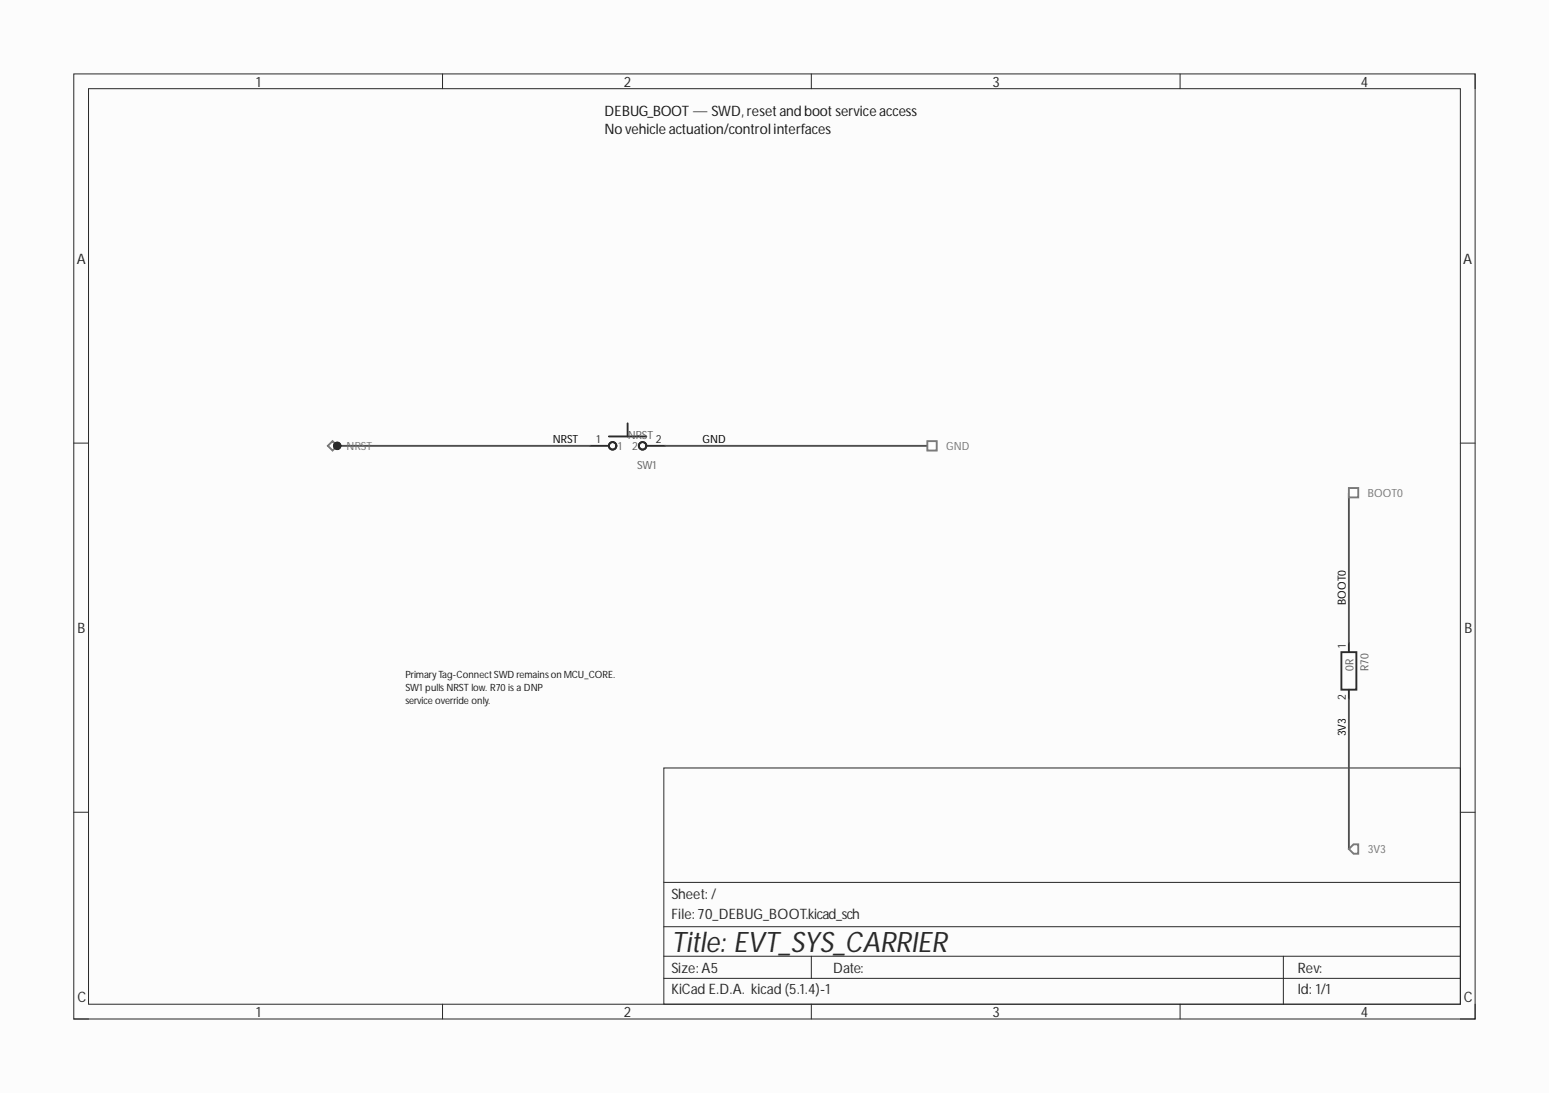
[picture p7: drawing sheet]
<svg xmlns="http://www.w3.org/2000/svg" width="210mm" height="148mm" viewBox="0 0 210 148" stroke-linecap="round" stroke-linejoin="round" font-family="sans-serif">
<defs><g id="words">
<text font-size="3.9" fill="#282828" x="90.9" y="128.9">Title: EVT_SYS_CARRIER</text>
<g font-size="1.9" fill="#282828">
<text x="34.7" y="11.8">1</text>
<text x="84.5" y="11.8">2</text>
<text x="134.4" y="11.8">3</text>
<text x="184.3" y="11.8">4</text>
<text x="10.4" y="35.7">A</text>
<text x="198.2" y="35.7">A</text>
<text x="10.5" y="85.8">B</text>
<text x="198.3" y="85.8">B</text>
<text x="90.9" y="124.5">File:70_DEBUG_BOOT.kicad_sch</text>
<text x="90.9" y="121.8">Sheet: /</text>
<text x="90.9" y="131.8">Size:A5</text>
<text x="112.8" y="131.8">Date:</text>
<text x="175.8" y="131.8">Rev:</text>
<text x="10.5" y="135.7">C</text>
<text x="34.7" y="137.8">1</text>
<text x="84.5" y="137.8">2</text>
<text x="90.9" y="134.6">KiCad E.D.A. kicad (5.1.4)-1</text>
<text x="134.4" y="137.8">3</text>
<text x="175.8" y="134.6">Id: 1/1</text>
<text x="184.3" y="137.8">4</text>
<text x="198.3" y="135.7">C</text>
</g>
<g font-size="1.9" fill="#151515">
<text x="81.9" y="15.7">DEBUG_BOOT — SWD,resetand boot service access</text>
<text x="81.9" y="18.2">No vehicle actuation/control interfaces</text>
</g>
<g font-size="1.5">
<text x="74.9" y="59.9">NRST</text>
<text x="95.1" y="59.9">GND</text>
<text x="182.3" y="82" transform="rotate(-90 182.3 82)">BOOT0</text>
<text x="182.3" y="99.7" transform="rotate(-90 182.3 99.7)">3V3</text>
</g>
<g font-size="1.5" fill="#282828">
<text x="80.8" y="59.9">1</text>
<text x="88.8" y="59.9">2</text>
<text x="182.3" y="87.7" transform="rotate(-90 182.3 87.7)">1</text>
<text x="182.3" y="94.8" transform="rotate(-90 182.3 94.8)">2</text>
</g>
<g font-size="1.5" fill="#5d5d5d">
<text x="85" y="59.4">NRST</text>
<text x="83.7" y="61">1</text>
<text x="85.6" y="61">2</text>
<text x="86.3" y="63.5">SW1</text>
<text x="183.3" y="90.9" transform="rotate(-90 183.3 90.9)">0R</text>
<text x="185.3" y="90.9" transform="rotate(-90 185.3 90.9)">R70</text>
</g>
<g font-size="1.5" fill="#767676">
<text x="46.9" y="61">NRST</text>
<text x="128.1" y="61">GND</text>
<text x="185.2" y="67.3">BOOT0</text>
<text x="185.2" y="115.6">3V3</text>
</g>
<g font-size="1.4" fill="#151515">
<text x="54.9" y="91.8">PrimaryTag-ConnectSWD remainson MCU_CORE.</text>
<text x="54.9" y="93.6">SW1 pulls NRST low. R70 is a DNP</text>
<text x="54.9" y="95.3">service override only.</text>
</g>
</g></defs>
<g fill="#fcfcfc">
<path d="M0 0h209.8v148h-209.8z" fill-rule="evenodd"/>
<path d="M0 0h209.8v148h-209.8z" fill-rule="evenodd"/>
</g>
<g fill="none" stroke="#282828" stroke-width=".14">
<path d="M10 10h189.8v128h-189.8zM12 12h185.8v124h-185.8zM59.9 10v2M109.9 10v2M159.8 10v2M199.8 10v2M10 60h2M197.8 60h2M10 110h2M89.9 104h107.9v32h-107.9zM89.9 119.5h107.9M197.8 110h2"/>
<path d="M10 138h2M59.9 136v2M89.9 132.5h107.9M89.9 129.5h107.9M89.9 125.5h107.9M109.9 129.5v3M109.9 136v2M159.8 136v2M173.8 129.5v6.5M199.8 136v2h-2"/>
</g>
<g fill="none" stroke="#282828" stroke-width=".25">
<path d="M82.5 59.1h5M85 57.3v1.8M79.9 60.4h2.6M87.5 60.4h2.6M181.7 88.3h2v5.1h-2zM182.7 87.1v1.2M182.7 93.4v1.3"/>
<circle cx="83" cy="60.4" r=".51"/>
<circle cx="87" cy="60.4" r=".51"/>
</g>
<path d="M44.4 60.4h35.5M90.1 60.4h35.5M182.7 66.7v20.4M182.7 94.7v20.3" fill="none" stroke="#4e4e4e" stroke-width=".25"/>
<path d="M183.3 114.4h.6v1.2h-.6l-.6-.6z" fill-rule="evenodd" fill="#fefefe"/>
<path d="M183.3 114.4h.6v1.2h-.6l-.6-.6z" fill="none" stroke="#767676" stroke-width=".25"/>
<path d="M125.6 59.7h1.3v1.3h-1.3z" fill-rule="evenodd" fill="#fefefe"/>
<path d="M125.6 59.7h1.3v1.3h-1.3z" fill="none" stroke="#767676" stroke-width=".25"/>
<path d="M45 59.7l.7 .7-.7 .6-.6-.6z" fill-rule="evenodd" fill="#fefefe"/>
<path d="M45 59.7l.7 .7-.7 .6-.6-.6z" fill="none" stroke="#767676" stroke-width=".25"/>
<circle cx="45.7" cy="60.4" r=".51" fill="#0e0e0e"/>
<circle cx="45.7" cy="60.4" r=".51" fill="none" stroke="#0e0e0e" stroke-width=".14"/>
<path d="M182.7 66.1h1.2v1.3h-1.2z" fill-rule="evenodd" fill="#fefefe"/>
<path d="M182.7 66.1h1.2v1.3h-1.2z" fill="none" stroke="#767676" stroke-width=".25"/>
<use href="#words"/>
</svg>
